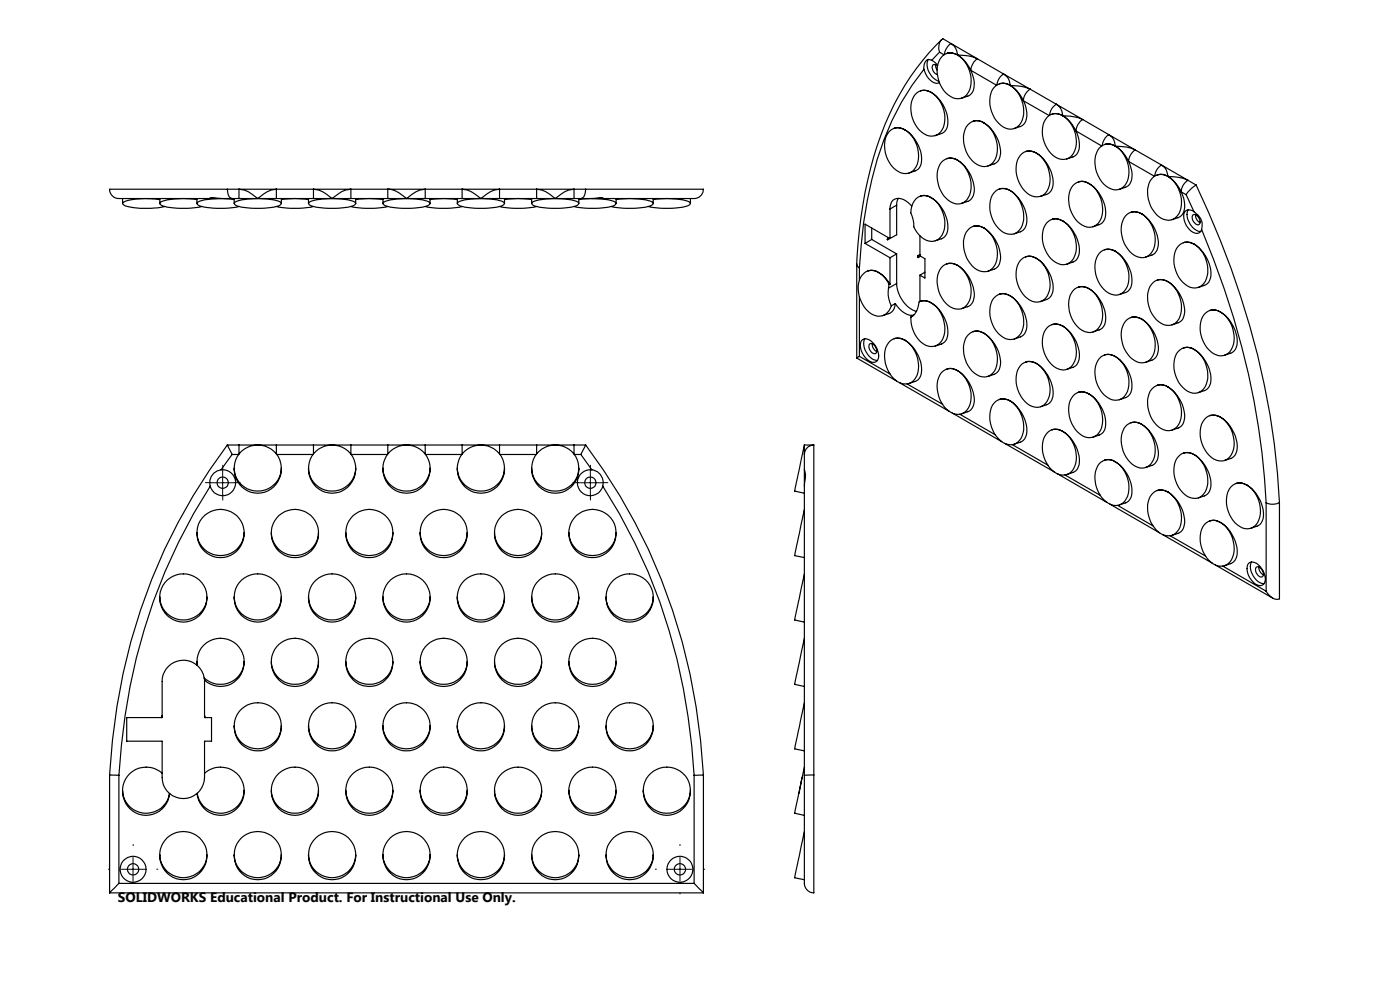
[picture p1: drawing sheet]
<svg xmlns="http://www.w3.org/2000/svg" width="297mm" height="210mm" viewBox="0 0 297 210" stroke-linecap="round" stroke-linejoin="round" font-family="sans-serif">
<defs><g id="words">
<text font-size="2.9" x="25" y="191.3">SOLIDWORKS Educational Product. For Instructional Use Only.</text>
</g></defs>
<g fill="none" stroke="#000" stroke-width=".21" stroke-dasharray="15.2 1.3 1.3 1.3">
<path d="M47.3 99.9v-1.2M125.3 99.9v-1.2M44.8 102.4h-1.2M47.3 104.9v1.2M49.8 102.4h1.2M122.8 102.4h-1.2M125.3 104.9v1.2M127.8 102.4h1.2M28.3 179.4v-.3M144.3 179.4v-.3M23.3 184.4h-.3M28.3 189.4v.2"/>
<path d="M33.3 184.4h.2M139.3 184.4h-.3M144.3 189.4v.2M149.3 184.4h.2"/>
</g>
<path d="M47.2 99.9v5M125.2 99.9v5M44.7 102.4h5M122.7 102.4h5M25.8 184.4h4.9M28.2 181.9v5M141.7 184.4h5M144.3 181.9v5" fill="none" stroke="#000" stroke-width=".21"/>
<g fill="none" stroke="#000" stroke-width=".25">
<path d="M195.3 19.3l.3-.1a2.64 2.64 0 0 1 2 .4M196 14.7a57.1 57.1 0 0 0-11 23.4 99.5 99.5 0 0 0-2.7 18.8M196 14.7a3.6 3.6 0 0 0 2.9 3l.4-.2M197 12.6a3.6 3.6 0 0 0 2.2 4.6M197.6 19.6a7.3 7.3 0 0 1 3.3 7.6 2.69 2.69 0 0 1-2.5 1.6M197.7 12.8l1.2 1.1M197.7 12.8l-.6-.2a1.51 1.51 0 0 0-1.1 2.1M198.5 13.7l.3 1.1M198.9 14a.63 .63 0 0 0-.9-.3 .63 .63 0 0 0-.2 .9 1.57 1.57 0 0 0 1.1 1.2M199.3 11.1l-1.6 1.7M199.3 11.1l1 .5M199.7 8.4a56.4 56.4 0 0 0-15 27.3 94.9 94.9 0 0 0-2.9 20.6l.5 .6"/>
<path d="M200.1 11.7a3 3 0 0 1 4.1 .8 6.1 6.1 0 0 1 .9 7.6 2.72 2.72 0 0 1-3.9 0 6.5 6.5 0 0 1-1.8-7.5zM200.8 11.4l.3-.2a2.89 2.89 0 0 1 2.1 .5M201.8 9.2a3.1 3.1 0 0 1 1.4 2.5M201.8 9.2l-1.8-1a2.3 2.3 0 0 0-.7 2.9M201.8 9.2a3.3 3.3 0 0 0-1.5 2.4M201.8 9.2l5.6 3.3M203.2 11.7l1.5 1.3 1.3 1.9M203.2 11.7a9 9 0 0 1 4.2 .8M206 14.9a5 5 0 0 1 .2 4.8 3.2 3.2 0 0 1-2.2 1.1M206 14.9l5.4 3.2M207.4 12.5a3.2 3.2 0 0 0-1.4 2.4M207.4 12.5l5.5 3.2"/>
<path d="M210.9 18.5a2.71 2.71 0 0 1 3.9 0 6.5 6.5 0 0 1 1.8 7.5 2.79 2.79 0 0 1-4.8 .1 6.1 6.1 0 0 1-.9-7.6zM212 17.8l.3-.1a2.81 2.81 0 0 1 2 .4M212.9 15.7a2.73 2.73 0 0 1 1.4 2.4M212.9 15.7a3.1 3.1 0 0 0-1.4 2.3M212.9 15.7l5.6 3.2M214.3 18.1a7.1 7.1 0 0 1 2.8 3.3M214.3 18.1a9.7 9.7 0 0 1 4.2 .8M218.5 18.9a3.2 3.2 0 0 0-1.4 2.5M218.5 18.9l22.3 12.9M188.6 28a2.68 2.68 0 0 1 3.9-.1 6.4 6.4 0 0 1 1.8 7.6 2.67 2.67 0 0 1-4.3 .5 6.4 6.4 0 0 1-1.8-7.5zM189.7 27.2l.3-.1a2.64 2.64 0 0 1 2 .4M192 27.5a7.3 7.3 0 0 1 3.3 7.6 1.81 1.81 0 0 1-1.2 1.2l-1.3 .4"/>
<path d="M194.1 20.1a2.68 2.68 0 0 1 4-.1 6.4 6.4 0 0 1 1.7 7.5 2.67 2.67 0 0 1-4.2 .6 6.4 6.4 0 0 1-1.8-7.6zM199.7 34.4a2.87 2.87 0 0 1 4.5 .4 6.2 6.2 0 0 1 .9 7.6 2.72 2.72 0 0 1-3.9 .1 6.6 6.6 0 0 1-1.8-7.6zM200.8 33.6h.4a2.77 2.77 0 0 1 2 .4M203.2 34a7.5 7.5 0 0 1 3.4 7.1 2.56 2.56 0 0 1-2.6 2M205.3 26.5a2.67 2.67 0 0 1 3.9-.1 6.5 6.5 0 0 1 1.8 7.6 2.69 2.69 0 0 1-4.3 .5 6.6 6.6 0 0 1-1.7-7.6zM206.4 25.7l.3-.1a2.77 2.77 0 0 1 2 .5M208.7 26.1a7.5 7.5 0 0 1 3.5 7.1 2.56 2.56 0 0 1-2.6 2M216.9 32.6a3.1 3.1 0 0 1 4.4 1.2 6.2 6.2 0 0 1 .6 7.1 2.87 2.87 0 0 1-4.5-.4 6.1 6.1 0 0 1-.9-7.6zM217.1 21.4a5 5 0 0 1 .2 4.8 3.2 3.2 0 0 1-2.1 1.1M217.1 21.4l5.5 3.1M217.6 32.2l.3-.1a2.72 2.72 0 0 1 2 .4M219.9 32.5a7.7 7.7 0 0 1 3.4 7.1 2.63 2.63 0 0 1-2.6 2.1"/>
<path d="M222 25a2.68 2.68 0 0 1 4-.1 6.3 6.3 0 0 1 1.4 8 2.87 2.87 0 0 1-4.4-.3 6.1 6.1 0 0 1-1-7.6zM222.7 24.4a2.99 2.99 0 0 1 1.4-2.3 2.92 2.92 0 0 1 1.4 2.4M223.2 24.2l.2-.1a2.77 2.77 0 0 1 2.1 .4M225.5 24.5a10.3 10.3 0 0 1 4.2 .9 2.97 2.97 0 0 0-1.4 2.4M225.5 24.5l.5 .4a7.6 7.6 0 0 1 2.3 2.9M227.6 39.4a2.72 2.72 0 0 1 4-.1 6.4 6.4 0 0 1 1.7 7.6 2.67 2.67 0 0 1-4.2 .5 6.4 6.4 0 0 1-1.8-7.6zM228.3 27.8a5.3 5.3 0 0 1 .2 4.8 3.2 3.2 0 0 1-2.2 1.1M228.3 27.8l5.4 3.2M228.7 38.6l.4-.1a2.64 2.64 0 0 1 1.9 .4M231 38.9a7.3 7.3 0 0 1 3.4 7.6 1.81 1.81 0 0 1-1.2 1.2l-1.3 .4M233.2 31.4a2.72 2.72 0 0 1 3.9 0 6.4 6.4 0 0 1 1.8 7.5 2.67 2.67 0 0 1-4.3 .6 6.3 6.3 0 0 1-1.4-8.1zM233.8 30.9a3.3 3.3 0 0 1 1.4-2.3 2.8 2.8 0 0 1 1.4 2.4"/>
<path d="M234.3 30.6h.3a2.77 2.77 0 0 1 2 .4M236.6 31l1.6 1.3 1.2 1.9M236.6 31a9 9 0 0 1 4.2 .8M239.4 34.2a4.6 4.6 0 0 1 0 5.2l-1.9 .8M239.4 34.2l5.5 3.2M240.8 31.8a3.1 3.1 0 0 0-1.4 2.4M240.8 31.8l5.6 3.2M244.4 37.9a2.83 2.83 0 0 1 4.4 .3 6.1 6.1 0 0 1 .9 7.6 2.67 2.67 0 0 1-3.9 .1 6.6 6.6 0 0 1-1.8-7.6zM245.5 37.1l.2-.1a2.58 2.58 0 0 1 2.1 .4M246.4 35a2.85 2.85 0 0 1 1.4 2.4M246.4 35a3.3 3.3 0 0 0-1.4 2.4M246.4 35l7.4 4.3"/>
<path d="M247.8 37.4l1.5 1.4 1.3 1.9M247.8 37.4a10 10 0 0 1 4.2 .8 3.2 3.2 0 0 0-1.4 2.5M253.8 39.3l-1 .6-1.2 1.4M253.8 39.3a178 178 0 0 1 17.6 67.3M26 42.1v1.1M33.9 42.3l-2.4-.2a11.1 11.1 0 0 0-5.4 .9l-.1 .3a6.5 6.5 0 0 0 3.8 .9l3.7-.1 1.5-.3M33.9 42.1v1.1M41.8 42.3h-.1a17.1 17.1 0 0 0-7.4 .5l-.4 .3a.9 .9 0 0 0 1.1 .7 20 20 0 0 0 7.8 0M41.8 42.1v1.1M44.6 42.1l-.1-.1 .3-.1 2.1 .2h2.3M44.6 42.1h2.2M46.8 42.1a11.8 11.8 0 0 0-4.9 .8l-.1 .3a5.3 5.3 0 0 0 3.5 1 19.2 19.2 0 0 0 5.4-.4"/>
<path d="M46.8 42.1l2.9 .2M48.2 40.1h-25a2.06 2.06 0 0 0 2.6 2h18.8M48.2 40.1a1.89 1.89 0 0 0 1 2M48.2 40.1h76M49.2 42.1h1.5M49.7 42.1v1.1M49.8 42.9a14 14 0 0 1 7.7-.6l1.5 .3a.63 .63 0 0 1 .7 .6 5.3 5.3 0 0 1-3.5 1 16.2 16.2 0 0 1-6.2-.6l-.3-.4zM50.7 42.1v-2a6.3 6.3 0 0 1 4 2M50.7 42.1h4M54.7 42.1a6.3 6.3 0 0 1 3.9-2v2M54.7 42.1h3.9M58.6 43.8h.1a20 20 0 0 0 7.8 0"/>
<path d="M58.6 42.1h7.9M59.7 42.3h.1a19.2 19.2 0 0 1 5.6 0M59.7 42.1v1.1M65.4 42.1v1.1M65.6 42.9a14.2 14.2 0 0 1 7.7-.6l1.5 .3 .5 .3 .2 .3a5.6 5.6 0 0 1-3.6 1 16.4 16.4 0 0 1-6.1-.6l-.3-.4zM66.5 42.1v-2a6.3 6.3 0 0 1 3.9 2M66.5 42.1h3.9M70.4 42.1a6.3 6.3 0 0 1 4-2v2M70.4 42.1h4M74.4 43.8a20.1 20.1 0 0 0 7.9 0M74.4 42.1h7.9M75.5 42.3a19.4 19.4 0 0 1 5.7 0"/>
<path d="M75.5 42.1v1.1M81.2 42.1v1.1M81.4 42.9a14.2 14.2 0 0 1 7.6-.6l1.6 .3a.64 .64 0 0 1 .6 .6 5.6 5.6 0 0 1-3.5 1 16.1 16.1 0 0 1-6.1-.6l-.4-.4zM82.3 42.1v-2a6.3 6.3 0 0 1 3.9 2M82.3 42.1h3.9M86.2 42.1h.1a6.3 6.3 0 0 1 3.9-2v2M86.2 42.1h4M90.2 43.8a20.1 20.1 0 0 0 7.9 0M90.2 42.1h7.8M91.2 42.3h.1a19.4 19.4 0 0 1 5.7 0M91.2 42.1v1.1M97 42.1v1.1"/>
<path d="M97.2 42.9a14 14 0 0 1 7.6-.6l1.6 .3a.63 .63 0 0 1 .6 .6 5.3 5.3 0 0 1-3.5 1 16.2 16.2 0 0 1-6.1-.6l-.4-.4zM98 42.1v-2a6.5 6.5 0 0 1 4 2M98 42.1h4M102 42.1a6.3 6.3 0 0 1 4-2v2M102 42.1h4M106 43.8a19.9 19.9 0 0 0 7.8 0M106 42.1h7.8M107 42.3h.1a19.2 19.2 0 0 1 5.7 0M107 42.1v1.1M112.8 42.1v1.1M112.9 42.9a14.2 14.2 0 0 1 7.7-.6l1.5 .3a.63 .63 0 0 1 .7 .6 5.3 5.3 0 0 1-3.5 1 16.4 16.4 0 0 1-6.2-.6l-.3-.4zM113.8 42.1v-2a6.3 6.3 0 0 1 4 2"/>
<path d="M113.8 42.1h4M117.8 42.1a6.3 6.3 0 0 1 4-2v2M117.8 42.1h4M122.8 42.1v1.1M124.2 40.1h25a2.03 2.03 0 0 1-2.4 2h-21.1M124.2 40.1a1.89 1.89 0 0 1-1 2M125.7 42.1l-2.9 .2M125.7 42.1a11.8 11.8 0 0 1 4.9 .8l.1 .3a5.3 5.3 0 0 1-3.5 1 19.2 19.2 0 0 1-5.5-.4M128 42.1v-.1a2.85 2.85 0 0 0-2.1 .1h-4.1M130.7 42.3h.1a17.1 17.1 0 0 1 7.4 .5l.4 .3a.9 .9 0 0 1-1.1 .7 20 20 0 0 1-7.9 0M130.7 42.1v1.1M138.6 42.3a17.2 17.2 0 0 1 7.5 .5l.3 .4a5.3 5.3 0 0 1-3.5 1 19.2 19.2 0 0 1-5.4-.4"/>
<path d="M138.6 42.1v1.1M146.5 42.1v1.1M181.8 56v19.9M182.3 56.9v2.5M183.5 51.6l5.3 3.1M184.1 57.5l.3-.1a2.64 2.64 0 0 1 2 .4M184.9 50.8l-1.4 .8M184.9 50.8l5.3 3.1M184.9 48.4v2.4M186.4 57.8l1.5 1.3 .9 1.2M186.4 57.8a2.72 2.72 0 0 0-4.2 2.2 6.4 6.4 0 0 0 3.5 6.9 2.66 2.66 0 0 0 3.4-2M186.4 57.8a5.4 5.4 0 0 1 2.2 2.6"/>
<path d="M188.4 50.5l-.2 .3 .1 .1M188.4 50.5l-.1 .4M188.6 50.5l-5.1-3v4.1M188.8 44.3v6.1l-.4 .1M188.8 54.7v5.6M190.2 43.5l-1.4 .8M190.2 43.5v6.3l-1.9 1.1M190.2 53.9v6.2M190.2 53.9l-1.4 .8M190.6 42.1l-.3 .8-.1 .6M193.4 43.7a3.3 3.3 0 0 0-3.6-1.4 1.99 1.99 0 0 0-1 2M194.4 42.1a2.97 2.97 0 0 1 4.2 .6 6.1 6.1 0 0 1 .9 7.6 2.68 2.68 0 0 1-4 .1 4.6 4.6 0 0 1-1.8-3.8l-.2-.7a3.4 3.4 0 0 1 .5-3.3z"/>
<path d="M194.8 54.2v.4M194.8 54.2l-.1 .4h.1M195.2 54l.1 .3M195.2 50.1v3.9M195.2 58.4v5.6M195.2 54l-.4 .2M195.3 41.6l.2-.1a2.77 2.77 0 0 1 2.1 .4M195.3 54.3l-.5 .3M195.3 54.3l.9 .6v4.1l-1-.6M196.2 57.7l-1 .7M197.6 41.9a7.3 7.3 0 0 1 3.3 7.6 2.61 2.61 0 0 1-2.5 1.6M200.1 56.4a3 3 0 0 1 4.1 .7 6.1 6.1 0 0 1 .9 7.6 2.87 2.87 0 0 1-4.4-.4 6.6 6.6 0 0 1-1.3-7.1z"/>
<path d="M200.8 56l.4-.1a2.77 2.77 0 0 1 2 .4M203.2 56.3a7.6 7.6 0 0 1 3.4 7.1 2.54 2.54 0 0 1-2.6 2.1M205.3 48.8a2.83 2.83 0 0 1 4.4 .4 6.1 6.1 0 0 1 1 7.6 2.86 2.86 0 0 1-4.5-.4 6.6 6.6 0 0 1-1.2-7.1zM206.4 48l.3-.1a2.77 2.77 0 0 1 2 .5M208.7 48.4a7.6 7.6 0 0 1 3.5 7 2.54 2.54 0 0 1-2.6 2.1M210.9 40.9a2.83 2.83 0 0 1 4.4 .3 6.1 6.1 0 0 1 1 7.6 2.83 2.83 0 0 1-4.5-.3 6.1 6.1 0 0 1-.9-7.6zM212 40.1l.3-.1a2.77 2.77 0 0 1 2 .4M214.3 40.4a7.7 7.7 0 0 1 3.5 7.1 2.63 2.63 0 0 1-2.6 2.1M216.5 55.2a2.71 2.71 0 0 1 3.9 0 6.6 6.6 0 0 1 1.8 7.6 2.68 2.68 0 0 1-4.3 .5 6.4 6.4 0 0 1-1.8-7.6zM217.6 54.5l.1-.1a2.37 2.37 0 0 1 2.2 .4M219.9 54.8a7.7 7.7 0 0 1 3.4 7.1 2.72 2.72 0 0 1-2.6 2.1M222 47.3a2.72 2.72 0 0 1 4-.1 6.3 6.3 0 0 1 1.4 8.1 2.72 2.72 0 0 1-3.9 0 6.4 6.4 0 0 1-1.8-7.5z"/>
<path d="M223.2 46.6l.1-.1a2.37 2.37 0 0 1 2.2 .4M225.5 46.9a7.5 7.5 0 0 1 3.4 7.1 2.11 2.11 0 0 1-1.3 1.6l-1.3 .4M233.2 53.8a2.87 2.87 0 0 1 4.4 .3 6.1 6.1 0 0 1 1 7.6 2.68 2.68 0 0 1-4 .1 6.3 6.3 0 0 1-1.4-8zM234.3 53l.3-.1a3.2 3.2 0 0 1 2 .4M236.6 53.3a7.3 7.3 0 0 1 3.3 7.6 2.61 2.61 0 0 1-2.4 1.6M238.8 45.8a2.87 2.87 0 0 1 4.4 .4 6.1 6.1 0 0 1 1 7.6 2.68 2.68 0 0 1-4 .1 6.6 6.6 0 0 1-1.8-7.6zM239.9 45l.3-.1a3.3 3.3 0 0 1 2 .5M242.2 45.4a7.6 7.6 0 0 1 3.4 7 2.54 2.54 0 0 1-2.6 2.1M245.5 59.4l.3-.1a2.77 2.77 0 0 1 2 .5M247.8 59.8a7.6 7.6 0 0 1 3.4 7 2.62 2.62 0 0 1-2.6 2.1M249.9 52.2a2.71 2.71 0 0 1 4 0 6.6 6.6 0 0 1 1.8 7.6 2.68 2.68 0 0 1-4.3 .5 6.5 6.5 0 0 1-1.8-7.6zM250.6 40.7a5 5 0 0 1 .2 4.8 3.4 3.4 0 0 1-2.2 1.1"/>
<path d="M250.6 40.7l1 .6M251 51.5l.4-.1a2.77 2.77 0 0 1 2 .4M251.6 41.3l1.7 3.6M252.1 44.5a3.6 3.6 0 0 0 2.6 4.6M253 45.6a1.04 1.04 0 0 1 1.4 .8 .68 .68 0 0 1 .2 .9 .68 .68 0 0 1-.8 .3l-.8-.8-.1-.7zM253.3 44.9a3.3 3.3 0 0 1 1.6 3.8M253.3 44.9a1.29 1.29 0 0 0-1.7-.2 1.29 1.29 0 0 0-.5 1.6 3.8 3.8 0 0 0 2.8 3.2 1.03 1.03 0 0 0 1-.8M253.4 51.8a7.7 7.7 0 0 1 3.4 7.1 2.72 2.72 0 0 1-2.6 2.1M253.6 45.5v.5l.4 .7 .6 .5M254.9 48.7a169.4 169.4 0 0 1 13.7 58M181.8 75.9l8.4 4.9M182.3 75.6l-.5 .3"/>
<path d="M182.3 75.6l6.5 3.7M182.3 63v12.6M182.7 72.3a1.35 1.35 0 0 1 2 0 3.9 3.9 0 0 1 1.5 4 1.18 1.18 0 0 1-1.8 .2 3.7 3.7 0 0 1-1.7-4.2zM183.5 71.9a3.6 3.6 0 0 0 2.6 4.6M184.5 73a1.16 1.16 0 0 1 1.5 1.1 .62 .62 0 0 1-.6 .9 1.54 1.54 0 0 1-.9-2zM185 72.9l.2 .8 .8 .9M188.5 61.1a5.7 5.7 0 0 0 .6 3.8M188.6 72.6a2.87 2.87 0 0 1 4.4 .4 6.4 6.4 0 0 1 1.3 7.1 2.83 2.83 0 0 1-4.8 .1 6.4 6.4 0 0 1-1.3-7.1zM188.6 60.4l-.1 .7M188.8 60.3l-.2 .1M189.7 71.9l.3-.2a2.64 2.64 0 0 1 2 .5M189.9 64.4a2.16 2.16 0 0 1-1.3 2.1l-1.3 .4"/>
<path d="M189.9 64.4a4.2 4.2 0 0 0 4 2.4M189.9 64.4l-.8 .5M190.2 60.1a6.4 6.4 0 0 0 4.3 5.9M190.2 60.1l-1.7 1M192 72.2a7.3 7.3 0 0 1 3.3 7.6 2.61 2.61 0 0 1-2.5 1.5M193.6 67.1l-.4 .2M195.3 63.9l.3-.1a2.64 2.64 0 0 1 2 .4M197.6 64.2a7.3 7.3 0 0 1 3.3 7.6 2.69 2.69 0 0 1-2.5 1.6M197.6 64.2a6.4 6.4 0 0 1 2.2 8.1 2.77 2.77 0 0 1-4.4 .3 7.1 7.1 0 0 1-2.2-5.3M197.6 64.2a2.82 2.82 0 0 0-2.6-.2 3.7 3.7 0 0 1-1.8 3.3M199.7 79a2.87 2.87 0 0 1 4.5 .4 6.2 6.2 0 0 1 .9 7.6 2.72 2.72 0 0 1-3.9 .1 6.6 6.6 0 0 1-1.8-7.6zM200.8 78.3l.2-.1a2.44 2.44 0 0 1 2.2 .4"/>
<path d="M203.2 78.6a7.6 7.6 0 0 1 3.4 7.1 2.63 2.63 0 0 1-2.6 2.1M205.3 71.1a2.67 2.67 0 0 1 3.9-.1 6.5 6.5 0 0 1 1.8 7.6 2.71 2.71 0 0 1-4.3 .6 6.6 6.6 0 0 1-1.7-7.6zM206.4 70.4l.2-.1a2.36 2.36 0 0 1 2.1 .4M208.7 70.7a7.6 7.6 0 0 1 3.5 7.1 2.62 2.62 0 0 1-2.6 2.1M210.9 63.2a2.71 2.71 0 0 1 3.9-.1 6.6 6.6 0 0 1 1.8 7.6 2.68 2.68 0 0 1-4.3 .5 6.5 6.5 0 0 1-1.8-7.6zM212 62.4h.2a2.36 2.36 0 0 1 2.1 .4M214.3 62.8a7.7 7.7 0 0 1 3.5 7 2.72 2.72 0 0 1-2.6 2.1M216.9 77.2a3.1 3.1 0 0 1 4.4 1.2 6.4 6.4 0 0 1 .9 6.6 2.79 2.79 0 0 1-4.8 .2 6.1 6.1 0 0 1-.9-7.6zM217.6 76.8l.3-.1a3.3 3.3 0 0 1 2 .4M219.9 77.1a7.7 7.7 0 0 1 3.4 7.1 2.63 2.63 0 0 1-2.6 2.1M222.4 69.2a3 3 0 0 1 4.1 .8 6.4 6.4 0 0 1 1.3 7.1 2.65 2.65 0 0 1-4.3 .6 6.4 6.4 0 0 1-1.8-7.6zM223.2 68.9l.3-.2a3.2 3.2 0 0 1 2 .5"/>
<path d="M225.5 69.2a7.5 7.5 0 0 1 3.4 7.1 2.09 2.09 0 0 1-1.3 1.6l-1.3 .4M227.6 61.7a2.87 2.87 0 0 1 4.5 .3 6.4 6.4 0 0 1 1.2 7.2 2.65 2.65 0 0 1-4.2 .5 6.4 6.4 0 0 1-1.8-7.5zM228.7 60.9l.4-.1a3.2 3.2 0 0 1 1.9 .4M231 61.2a7.3 7.3 0 0 1 3.4 7.7 2.61 2.61 0 0 1-2.5 1.5M233.6 75.7a3 3 0 0 1 4 .7 6.1 6.1 0 0 1 1 7.6 2.72 2.72 0 0 1-4 .1 6.4 6.4 0 0 1-1.7-7.6zM234.3 75.3l.3-.1a2.64 2.64 0 0 1 2 .4M236.6 75.6a7.3 7.3 0 0 1 3.3 7.6 2.69 2.69 0 0 1-2.4 1.6M238.8 68.1a2.81 2.81 0 0 1 4.4 .4 6.1 6.1 0 0 1 1 7.6 2.72 2.72 0 0 1-4 .1 6.5 6.5 0 0 1-1.8-7.6zM239.9 67.4l.3-.1a2.77 2.77 0 0 1 2 .4M242.2 67.7a7.6 7.6 0 0 1 3.4 7.1 2.63 2.63 0 0 1-2.6 2.1M244.4 60.2a2.77 2.77 0 0 1 4.4 .4 6.1 6.1 0 0 1 .9 7.5 2.71 2.71 0 0 1-3.9 .1 6.5 6.5 0 0 1-1.8-7.5zM249.9 74.6a2.71 2.71 0 0 1 4-.1 6.5 6.5 0 0 1 1.8 7.5 2.79 2.79 0 0 1-4.8 .2 6.1 6.1 0 0 1-1-7.6z"/>
<path d="M251 73.8l.4-.1a2.77 2.77 0 0 1 2 .4M253.4 74.1a7.6 7.6 0 0 1 3.4 7.1 2.65 2.65 0 0 1-2.6 2.1M255.5 66.6a2.72 2.72 0 0 1 4 0 6.5 6.5 0 0 1 1.7 7.5 2.79 2.79 0 0 1-4.7 .1 6.1 6.1 0 0 1-1-7.6zM256.6 65.9l.4-.1a2.64 2.64 0 0 1 1.9 .4M258.9 66.2a7.6 7.6 0 0 1 3.5 7.1 2.65 2.65 0 0 1-2.6 2M46.9 99.7a2.76 2.76 0 0 0-2.3 3.4M46.9 99.7a2.76 2.76 0 0 1 3.1 2.2 2.76 2.76 0 0 1-2.1 3.2 2.76 2.76 0 0 1-3.3-2M48.2 94.4a125.6 125.6 0 0 0-25 70M48.2 94.4l1 2M48.2 94.4h2.5M49.2 96.4l-2.3 3.3M49.2 96.4h1.5"/>
<path d="M49.7 99.3a5 5 0 0 0 5 5.3 5 5 0 0 0 5-5.3M50.7 94.4h4M50.7 94.4v1.9M51.3 95.7a4.9 4.9 0 0 1 7.4 .7 4.9 4.9 0 0 1-1.9 7.3 4.9 4.9 0 0 1-6.2-1.6 4.9 4.9 0 0 1 .7-6.4zM54.7 94.4h3.9M58.6 94.4v1.9M58.6 94.4h7.9M58.7 96.4h7.7M65.4 99.3a5 5 0 0 0 5 5.3 5 5 0 0 0 5.1-5.3M66.5 94.4h3.9M66.5 94.4v1.9M66.5 96.2a5 5 0 0 1 7.8-.1 5 5 0 0 1-1.7 7.6 4.9 4.9 0 0 1-6-1.3 4.9 4.9 0 0 1-.1-6.2z"/>
<path d="M70.4 94.4h4M74.4 94.4v1.9M74.4 94.4h7.9M74.5 96.4h7.7M81.2 99.3a5 5 0 0 0 5 5.3 5 5 0 0 0 5-5.3M82.3 94.4h3.9M82.3 94.4v1.9M82.8 95.7a4.9 4.9 0 0 1 8.2 2.1 4.9 4.9 0 0 1-5.5 6.3 4.9 4.9 0 0 1-4-3.3 4.9 4.9 0 0 1 1.3-5.1zM86.2 94.4h4M90.2 94.4v1.9M90.2 94.4h7.8M90.3 96.4h7.7"/>
<path d="M97 99.3a5 5 0 0 0 5 5.3 5 5 0 0 0 5-5.3M98 94.4h4M98 94.4v1.9M98.6 95.7a4.9 4.9 0 0 1 7.5 .7 4.9 4.9 0 0 1-1.9 7.3 4.9 4.9 0 0 1-6.3-1.6 4.9 4.9 0 0 1 .7-6.4zM102 94.4h4M106 94.4v1.9M106 94.4h7.8M106 96.4h7.8M112.8 99.3a5 5 0 0 0 5 5.3 5 5 0 0 0 5-5.3M113.8 94.4h4M113.8 94.4v1.9M113.9 96.2a5 5 0 0 1 7.7-.1 5 5 0 0 1-1.6 7.6 4.9 4.9 0 0 1-6.1-1.3 4.9 4.9 0 0 1 0-6.2z"/>
<path d="M117.8 94.4h4M121.8 94.4v1.9M121.8 94.4h2.4M121.8 96.4h1.4M123.2 96.4l2.4 3.3M124.2 94.4l-1 2M124.2 94.4a125.6 125.6 0 0 1 25 70M125.6 99.7a2.77 2.77 0 0 1 2.3 3.4M125.6 99.7a2.76 2.76 0 0 0-3.1 2.2 2.76 2.76 0 0 0 2.1 3.2 2.76 2.76 0 0 0 3.3-2M170.6 99.7h.1a3.9 3.9 0 0 1 0 2.6l-.1 62.2M170.6 99.7v3.3M170.6 94.4v2"/>
<path d="M170.6 94.4l-2 9.8 2 .4M170.6 94.4h2M170.6 96.4v3.3M172.6 94.4a2.01 2.01 0 0 0-2 2M172.6 94.4v70M190.9 81.2l10.4 6M192.4 81.4l7.6 4.4M202 87.6l10.5 6.1M203.6 87.9l7.5 4.3M211.3 85.1a3.2 3.2 0 0 1 4.5 1.3 6.1 6.1 0 0 1 .5 7 2.77 2.77 0 0 1-4.5-.3 6.1 6.1 0 0 1-.9-7.6zM212 84.7l.3-.1a3.3 3.3 0 0 1 2 .4M213.2 94.1l10.5 6"/>
<path d="M214.3 85a7.7 7.7 0 0 1 3.5 7.2 2.65 2.65 0 0 1-2.6 2M214.8 94.3l7.5 4.4M222.4 91.6a3 3 0 0 1 4.1 .7 6.2 6.2 0 0 1 .9 7.6 2.87 2.87 0 0 1-4.4-.4 6.1 6.1 0 0 1-1-7.5zM223.2 91.2l.3-.1a2.64 2.64 0 0 1 2 .4M225.5 91.5a7.5 7.5 0 0 1 3.4 7.1 1.98 1.98 0 0 1-1.3 1.6l-1.3 .5M227.6 84a2.68 2.68 0 0 1 4-.1 6.4 6.4 0 0 1 1.7 7.6 2.83 2.83 0 0 1-4.7 .1 6.4 6.4 0 0 1-1.3-7.1zM228.7 83.2l.4-.1a2.64 2.64 0 0 1 1.9 .5M231 83.6a7.3 7.3 0 0 1 3.4 7.5 1.81 1.81 0 0 1-1.2 1.2l-1.3 .4M233.2 98.4a2.72 2.72 0 0 1 3.9-.1 6.4 6.4 0 0 1 1.8 7.6 2.65 2.65 0 0 1-4.3 .5 6.3 6.3 0 0 1-1.4-8zM234.3 97.6l.3-.1a2.64 2.64 0 0 1 2 .5M236.6 98a7.3 7.3 0 0 1 3.3 7.5 2.61 2.61 0 0 1-2.4 1.6M238.8 90.4a2.87 2.87 0 0 1 4.4 .4 6.2 6.2 0 0 1 1 7.6 2.72 2.72 0 0 1-4 .1 6.6 6.6 0 0 1-1.8-7.6z"/>
<path d="M239.9 89.7l.3-.1a2.77 2.77 0 0 1 2 .4M242.2 90a7.5 7.5 0 0 1 3.4 7.1 2.56 2.56 0 0 1-2.6 2.1M244.4 82.5a2.67 2.67 0 0 1 3.9-.1 6.5 6.5 0 0 1 1.8 7.6 2.69 2.69 0 0 1-4.3 .5 6.6 6.6 0 0 1-1.8-7.5zM245.5 81.7h.3a2.77 2.77 0 0 1 2 .4M247.8 82.1a7.5 7.5 0 0 1 3.4 7.1 2.56 2.56 0 0 1-2.6 2M250.3 96.5a3.2 3.2 0 0 1 4.5 1.3 6.1 6.1 0 0 1 .5 7 2.83 2.83 0 0 1-4.4-.3 6.1 6.1 0 0 1-1-7.6zM251 96.1l.4-.1a2.77 2.77 0 0 1 2 .4M253.4 96.4a7.7 7.7 0 0 1 3.4 7.1 2.63 2.63 0 0 1-2.6 2.1M255.5 89a2.87 2.87 0 0 1 4.5 .3 6.3 6.3 0 0 1 .9 7.6 2.87 2.87 0 0 1-4.4-.4 6.1 6.1 0 0 1-1-7.5zM256.6 88.2l.4-.1a2.64 2.64 0 0 1 1.9 .4M258.9 88.5a7.7 7.7 0 0 1 3.5 7.1 2.63 2.63 0 0 1-2.6 2.1M41.8 113a5 5 0 0 0 5 5.3 5 5 0 0 0 5-5.3"/>
<path d="M43.4 109.4a5 5 0 0 1 7 .1 5 5 0 0 1 0 6.9 5 5 0 0 1-7 .1 4.8 4.8 0 0 1 0-7.1zM44.6 103.1a125.5 125.5 0 0 0-19.4 61.4M57.6 113a5 5 0 0 0 5 5.3 5 5 0 0 0 5-5.3M73.3 113a5 5 0 0 0 5.1 5.3 5 5 0 0 0 5-5.3M74.9 109.4a5 5 0 0 1 8.1 2 5 5 0 0 1-5.1 6.5 5 5 0 0 1-3.9-7.4zM89.1 113a5 5 0 0 0 5 5.3 5 5 0 0 0 5-5.3M90.7 109.4a5 5 0 0 1 7.2 .3 5 5 0 0 1-.6 7.1 5 5 0 0 1-7.1-.8 4.8 4.8 0 0 1 .5-6.6zM104.9 113a5 5 0 0 0 5 5.3 5 5 0 0 0 5-5.3M120.7 113a5 5 0 0 0 5 5.3 5 5 0 0 0 5-5.3M122.3 109.4a5 5 0 0 1 8.1 2 5 5 0 0 1-5.2 6.5 5 5 0 0 1-3.8-7.4zM127.9 103.1a125.4 125.4 0 0 1 19.3 61.4M170.6 108l-2 9.9 2 .4"/>
<path d="M224.3 100.5l10.5 6.1M225.9 100.7l7.5 4.4M235.5 107l10.5 6M237.1 107.2l7.5 4.3M244.8 104.4a2.98 2.98 0 0 1 4 .8 6.1 6.1 0 0 1 .9 7.6 2.86 2.86 0 0 1-4.4-.4 6.6 6.6 0 0 1-1.3-7.1zM245.5 104.1l.3-.1a2.77 2.77 0 0 1 2 .4M246.7 113.4l10.4 6M247.8 104.4a7.6 7.6 0 0 1 3.4 7.1 2.54 2.54 0 0 1-2.6 2.1M248.2 113.7l7.6 4.3M255.5 111.3a2.72 2.72 0 0 1 4-.1 6.6 6.6 0 0 1 1.7 7.6 2.68 2.68 0 0 1-4.2 .5 6.4 6.4 0 0 1-1.8-7.6zM256.6 110.5l.2-.1a2.37 2.37 0 0 1 2.1 .4M257.8 119.8l12.2 7.1"/>
<path d="M258.9 110.8a7.7 7.7 0 0 1 3.5 7.1 2.72 2.72 0 0 1-2.6 2.1M261.1 103.3a2.72 2.72 0 0 1 3.9-.1 6.3 6.3 0 0 1 1.5 8.1 2.72 2.72 0 0 1-4 .1 6.4 6.4 0 0 1-1.7-7.6zM262.2 102.6l.2-.1a2.37 2.37 0 0 1 2.1 .4M264.5 102.9a7.5 7.5 0 0 1 3.5 7.1 2.11 2.11 0 0 1-1.3 1.6l-1.3 .5M264.9 119.5a1.99 1.99 0 0 1 2.8 1.1 2.68 2.68 0 0 1 .3 3.4 1.91 1.91 0 0 1-2.5-1 3.2 3.2 0 0 1-.6-3.5zM265.5 119.2a3.6 3.6 0 0 0 2.6 4.6M268.6 106.7v18.7M271.4 106.6a3.1 3.1 0 0 1-2.8 .1M271.4 106.6v20.4a2.5 2.5 0 0 1-2.8-1.6M33.9 126.6a5 5 0 0 0 5 5.4 5 5 0 0 0 5-5.4M35.5 123a5 5 0 0 1 7.1 .3 5 5 0 0 1-.5 7.2 5 5 0 0 1-7.1-.8 4.8 4.8 0 0 1 .5-6.7zM49.7 126.6a5 5 0 0 0 5 5.4 5 5 0 0 0 5-5.4"/>
<path d="M51.3 123a5 5 0 0 1 7.1 .3 5 5 0 0 1-.5 7.2 5 5 0 0 1-7.1-.8 4.9 4.9 0 0 1 .5-6.7zM59.2 136.7a4.9 4.9 0 0 1 8.1 2.1 4.9 4.9 0 0 1-5.5 6.3 4.9 4.9 0 0 1-4-3.4 4.9 4.9 0 0 1 1.4-5zM65.4 126.6a5 5 0 0 0 5 5.4 5 5 0 0 0 5.1-5.4M66.5 123.6a4.9 4.9 0 0 1 8 .2 4.9 4.9 0 0 1-2.6 7.5 4.9 4.9 0 0 1-5.5-1.9 4.9 4.9 0 0 1 .1-5.8zM74.9 136.7a4.9 4.9 0 0 1 7.5 .7 4.9 4.9 0 0 1-1.9 7.3 4.9 4.9 0 0 1-6.2-1.6 4.9 4.9 0 0 1 .6-6.4zM81.2 126.6a5 5 0 0 0 5 5.4 5 5 0 0 0 5-5.4M82.8 123a5 5 0 0 1 7.2 .3 5 5 0 0 1-.6 7.2 5 5 0 0 1-7.1-.8 4.8 4.8 0 0 1 .5-6.7zM90.2 137.2a5 5 0 0 1 7.8-.1 5 5 0 0 1-1.7 7.6 4.9 4.9 0 0 1-6-1.3 4.9 4.9 0 0 1-.1-6.2zM97 126.6a5 5 0 0 0 5 5.4 5 5 0 0 0 5-5.4M98.6 123a5 5 0 0 1 7.1 .3 5 5 0 0 1-.5 7.2 5 5 0 0 1-7.1-.8 4.8 4.8 0 0 1 .5-6.7zM106.5 136.7a4.9 4.9 0 0 1 8.1 2.1 4.9 4.9 0 0 1-5.5 6.3 4.9 4.9 0 0 1-3.9-3.4 4.9 4.9 0 0 1 1.3-5zM112.8 126.6a5 5 0 0 0 5 5.4 5 5 0 0 0 5-5.4"/>
<path d="M113.9 123.6a4.9 4.9 0 0 1 7.9 .2 4.9 4.9 0 0 1-2.5 7.5 4.9 4.9 0 0 1-5.6-1.9 4.9 4.9 0 0 1 .2-5.8zM122.3 136.7a4.9 4.9 0 0 1 7.5 .7 4.9 4.9 0 0 1-2 7.3 4.9 4.9 0 0 1-6.2-1.6 4.9 4.9 0 0 1 .7-6.4zM128.6 126.6a5 5 0 0 0 5 5.4 5 5 0 0 0 5-5.4M130.2 123a5 5 0 0 1 7.1 .3 5 5 0 0 1-.5 7.2 5 5 0 0 1-7.1-.8 4.8 4.8 0 0 1 .5-6.7zM170.6 121.7l-2 9.8 2 .5M170.6 135.4l-2 9.8 2 .4M259.4 120.1l9.2 5.3M266.5 120.3a1.04 1.04 0 0 1 1.4 .8 .68 .68 0 0 1 .2 .9 .68 .68 0 0 1-.9 .3l-.7-.8-.2-.7zM267.1 120.3l.1 .8 .4 .6 .4 .2M34.4 151.8l-.2 .4M41.8 140.3v.8M41.8 141.1a4.5 4.5 0 0 0-4.8-.6 4.5 4.5 0 0 0-2.6 4.1v7.6h-7.5v5h7.5v7.7a4.3 4.3 0 0 0 1.5 3.4"/>
<path d="M41.8 141.1l.1 .1M41.9 141.2a4.9 4.9 0 0 1 6.4-5.6 4.9 4.9 0 0 1 1.9 8.3 5.1 5.1 0 0 1-6.9-.1M41.9 141.2a4.5 4.5 0 0 1 1.4 2.6M43.3 143.8l.1 .4M43.4 144.2v8h1.5v5h-1.5v7.7a4.8 4.8 0 0 1-1.6 3.4M43.4 151.8l.2 .4M49.7 153.9a5 5 0 0 0 5 5.4 5 5 0 0 0 5-5.4M51.3 150.4a5 5 0 0 1 6.9 .1 5 5 0 0 1 0 7 5 5 0 0 1-6.9 0 4.9 4.9 0 0 1 0-7.1zM51.8 140.3a5 5 0 0 1-2.9 4.8 5 5 0 0 1-5.5-.9M57.6 140.3a5 5 0 0 0 5 5.3 5 5 0 0 0 5-5.3M65.4 153.9a5 5 0 0 0 5 5.4 5 5 0 0 0 5.1-5.4M67.1 150.4a5 5 0 0 1 6.9 .1 5 5 0 0 1 0 7 5 5 0 0 1-6.9 0 4.8 4.8 0 0 1 0-7.1z"/>
<path d="M73.3 140.3a5 5 0 0 0 5.1 5.3 5 5 0 0 0 5-5.3M81.2 153.9a5 5 0 0 0 5 5.4 5 5 0 0 0 5-5.4M82.8 150.4a5 5 0 0 1 7 .1 5 5 0 0 1 0 7 5 5 0 0 1-7 0 4.8 4.8 0 0 1 0-7.1zM89.1 140.3a5 5 0 0 0 5 5.3 5 5 0 0 0 5-5.3M97 153.9a5 5 0 0 0 5 5.4 5 5 0 0 0 5-5.4M98.6 150.4a5 5 0 0 1 7 .1 5 5 0 0 1 0 7 5 5 0 0 1-7 0 4.8 4.8 0 0 1 0-7.1zM104.9 140.3a5 5 0 0 0 5 5.3 5 5 0 0 0 5-5.3M112.8 153.9a5 5 0 0 0 5 5.4 5 5 0 0 0 5-5.4M114.4 150.4a5 5 0 0 1 7 .1 5 5 0 0 1 0 6.9 5 5 0 0 1-7 .1 4.8 4.8 0 0 1 0-7.1zM120.7 140.3a5 5 0 0 0 5 5.3 5 5 0 0 0 5-5.3M128.6 153.9a5 5 0 0 0 5 5.4 5 5 0 0 0 5-5.4M130.2 150.4a5 5 0 0 1 7 .1 5 5 0 0 1 0 7 5 5 0 0 1-7 0 4.8 4.8 0 0 1 0-7.1z"/>
<path d="M170.6 149.1l-2 9.7 2 .5M23.2 164.4l2 .1M23.2 164.4v25M25.2 164.5v22.9M26 167.6a5 5 0 0 0 4.6 5.3 5 5 0 0 0 5.4-4.6M34.4 164a5 5 0 0 0-6.9 .1 5 5 0 0 0-.2 6.8 5 5 0 0 0 6.8 .6 4.9 4.9 0 0 0 1.8-3.2M35.9 168.3h.1M41.8 168.3a4.5 4.5 0 0 1-5.8 0M41.8 168.3h.1M43.4 164a5 5 0 0 1 7.2 .4 5 5 0 0 1-.8 7.2 5 5 0 0 1-7.1-1.3l-.7-1.3-.2-.7M51.3 177.7a5 5 0 0 1 8 2 5 5 0 0 1-5.1 6.5 5 5 0 0 1-3.9-7.4zM51.8 167.6a5 5 0 0 1-4.7 5.3 5 5 0 0 1-5.3-4.6"/>
<path d="M57.6 167.6a5 5 0 0 0 5 5.4 5 5 0 0 0 5-5.4M59.2 164a5 5 0 0 1 7.1 .3 5 5 0 0 1-.5 7.1 5 5 0 0 1-7.1-.7 4.8 4.8 0 0 1 .5-6.7zM67.1 177.7a5 5 0 0 1 6.9 .1 5 5 0 0 1 0 7 5 5 0 0 1-6.9 .1 4.8 4.8 0 0 1 0-7.2zM73.3 167.6a5 5 0 0 0 5.1 5.4 5 5 0 0 0 5-5.4M74.9 164a5 5 0 0 1 7.2 .3 5 5 0 0 1-.6 7.1 5 5 0 0 1-7.1-.7 4.9 4.9 0 0 1 .5-6.7zM89.1 167.6a5 5 0 0 0 5 5.4 5 5 0 0 0 5-5.4M90.2 164.6a4.9 4.9 0 0 1 8 .1 4.9 4.9 0 0 1-2.6 7.6 4.9 4.9 0 0 1-5.6-1.9 4.9 4.9 0 0 1 .2-5.8zM98.6 177.7a5 5 0 0 1 8.1 2 5 5 0 0 1-5.2 6.5 5 5 0 0 1-3.8-7.4zM104.9 167.6a5 5 0 0 0 5 5.4 5 5 0 0 0 5-5.4M106.5 164a5 5 0 0 1 7.2 .3 5 5 0 0 1-.6 7.1 5 5 0 0 1-7.1-.7 4.8 4.8 0 0 1 .5-6.7zM114.4 177.7a5 5 0 0 1 7.1 .3 5 5 0 0 1-.5 7.1 5 5 0 0 1-7.1-.8 4.8 4.8 0 0 1 .5-6.6zM120.7 167.6a5 5 0 0 0 5 5.4 5 5 0 0 0 5-5.4"/>
<path d="M122.3 164a5 5 0 0 1 7.1 .3 5 5 0 0 1-.5 7.1 5 5 0 0 1-7.1-.7 4.8 4.8 0 0 1 .5-6.7zM136.5 167.6a5 5 0 0 0 5 5.4 5 5 0 0 0 5-5.4M137.5 164.6a4.9 4.9 0 0 1 8 .1 4.9 4.9 0 0 1-2.6 7.6 4.9 4.9 0 0 1-5.5-1.9 4.9 4.9 0 0 1 .1-5.8zM147.2 164.5v22.9M149.2 164.4l-2 .1M149.2 164.4v25M170.2 164.9l-.7 3.4M170.6 162.7l-2 9.8 2 .5M170.6 176.4l-2 9.8 2 .4M172.6 164.4l-2 .1M172.6 164.4v25a2.05 2.05 0 0 1-2-2v-22.9M23.2 189.4h126"/>
<path d="M25.2 187.4l-2 2M25.2 187.4h122M33.9 181.3a5 5 0 0 0 5 5.3 5 5 0 0 0 5-5.3M49.7 181.3a5 5 0 0 0 5 5.3 5 5 0 0 0 5-5.3M65.4 181.3a5 5 0 0 0 5 5.3 5 5 0 0 0 5.1-5.3M81.2 181.3a5 5 0 0 0 5 5.3 5 5 0 0 0 5-5.3M97 181.3a5 5 0 0 0 5 5.3 5 5 0 0 0 5-5.3M112.8 181.3a5 5 0 0 0 5 5.3 5 5 0 0 0 5-5.3M128.6 181.3a5 5 0 0 0 5 5.3 5 5 0 0 0 5-5.3M147.2 187.4l2 2"/>
<circle cx="47.2" cy="102.4" r="1.2"/>
<circle cx="62.6" cy="113" r="4.9"/>
<circle cx="109.9" cy="113" r="4.9"/>
<circle cx="125.2" cy="102.4" r="1.2"/>
<circle cx="28.2" cy="184.4" r="1.2"/>
<circle cx="28.2" cy="184.4" r="2.75"/>
<circle cx="38.9" cy="181.3" r="4.9"/>
<circle cx="86.2" cy="181.3" r="4.9"/>
<circle cx="133.6" cy="181.3" r="4.9"/>
<circle cx="144.2" cy="184.4" r="2.75"/>
<circle cx="144.2" cy="184.4" r="1.2"/>
</g>
<use href="#words"/>
</svg>
